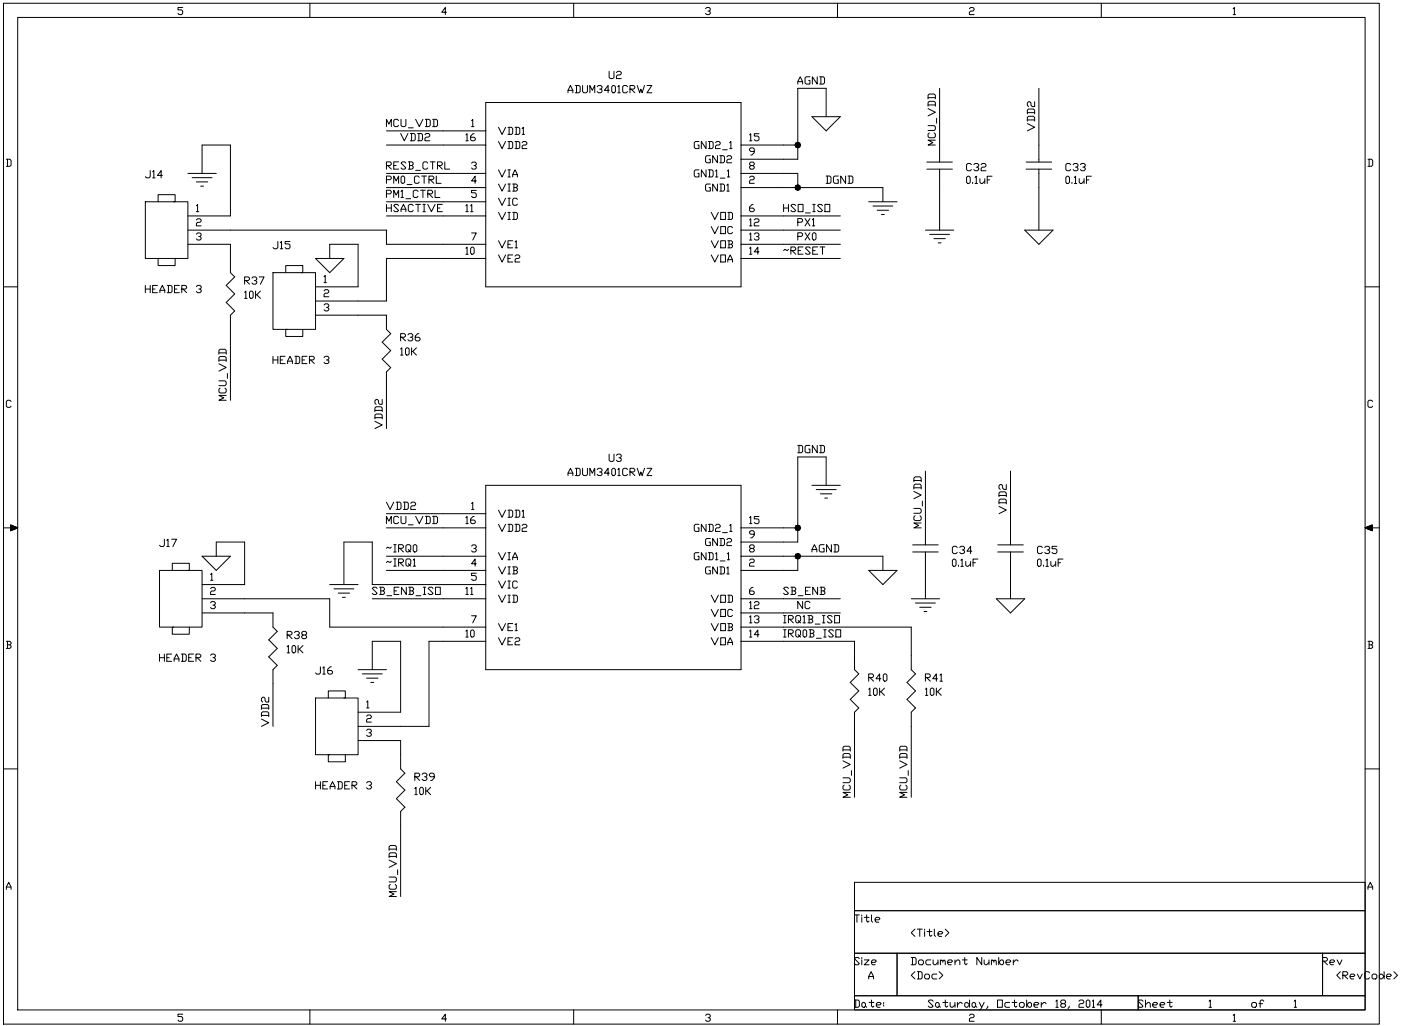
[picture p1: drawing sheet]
<svg xmlns="http://www.w3.org/2000/svg" width="297mm" height="218mm" viewBox="0 0 297 218" stroke-linecap="round" stroke-linejoin="round" font-family="sans-serif">
<g fill="none" stroke="#000" stroke-width=".21">
<path d="M.7 .7h291.7v216.5h-291.7zM3.8 3.7h285.6v210.5h-285.6zM38.7 1.6h-1v.5h.8l.2 .2v.5l-.2 .3h-.5l-.3-.3M65.7 .7v3M94.7 2.6h-1l.7-1v1.5M120.4 19.7v-.5l.5-1.1 .6 1.1v.5M120.4 19.2h1.1M121.6 .7v3M122 18.1h.7l.3 .3v1l-.3 .3h-.7M122.2 18.1v1.6M123.5 18.1v1.3l.3 .3h.5l.2-.3v-1.3M125.1 19.7v-1.6l.5 1.1 .5-1.1v1.6"/>
<path d="M126.6 18.4l.3-.3h.5l.2 .3v.2l-.2 .3h-.3M127.4 18.9l.2 .3v.2l-.2 .3h-.5l-.3-.3M129.1 15.1v1.3l.3 .3h.5l.3-.3v-1.3M129.2 19.2h-1l.7-1.1v1.6M129.7 18.4l.3-.3h.2l.3 .3v1l-.3 .3h-.2l-.3-.3zM130.7 15.4l.3-.3h.5l.2 .3v.2l-.2 .3h-.5l-.3 .3v.5h1M131 18.4l.2-.3v1.6M131 19.7h.5M133.1 18.4l-.3-.3h-.5l-.3 .3v1l.3 .3h.5l.3-.3M133.6 18.9h.7l.3-.3v-.2l-.3-.3h-.7v1.6M133.8 18.9l.8 .8M135.1 18.1l.5 1.6 .3-.8 .2 .8 .6-1.6"/>
<path d="M137.2 18.1h1l-1 1.6h1M149.6 1.8l.2-.2h.6l.2 .2v.3l-.2 .2h-.3M150.4 2.3l.2 .3v.2l-.2 .3h-.6l-.2-.3M169.1 17.8v-.5l.6-1 .5 1v.5M169.1 17.3h1.1M171.7 16.3h-.8l-.2 .2v1.1l.2 .2h.8v-.7h-.2M173.3 16.3v1.5l-1.1-1.5v1.5M173.8 16.3h.8l.2 .2v1.1l-.2 .2h-.8M174 16.3v1.5M177.6 .7v3M199.2 18.7v15.7M205.5 1.8l.3-.2h.5l.2 .2v.3l-.2 .2h-.5l-.3 .3v.5h1"/>
<path d="M220.3 18.7v15.7M233.5 .7v3M261.5 1.8l.2-.2v1.5M261.5 3.1h.5M1.3 33.8h.8l.2 .2v1l-.2 .3h-.8M1.6 33.8v1.5M31.8 36.2v1.3l-.2 .2h-.5l-.3-.2M32.4 36.4l.2-.2v1.5M32.4 37.7h.5M34.4 37.2h-1l.8-1v1.5M39.8 36.8h6.1M40.7 37.7h4.2"/>
<path d="M41.6 38.6h2.4M42.5 39.5h.6M42.8 36.8v-6h6.1v15h-9.1M81.9 26.9v-1.6l.6 1 .5-1v1.6M81.9 35.1h.8l.3-.3v-.2l-.3-.3h-.8v1.6M81.9 38.1h.8l.3-.2v-.3l-.3-.3h-.8v1.6M81.9 27.8h21.1M81.9 39.8h21.1M81.9 36.8h21.1M81.9 30.8h21.1M82.2 35.1l.8 .8M83.5 38.9v-1.6l.5 1.1 .5-1.1v1.6"/>
<path d="M83.5 35.1h.5M84.5 25.6l-.2-.3h-.6l-.2 .3v1l.2 .3h.6l.2-.3M84.5 34.3h-1v1.6h1M84.9 28.3l.8 1.6 .8-1.6M85 25.3v1.3l.3 .3h.5l.3-.3v-1.3M85 37.6l.3-.3h.2l.3 .3v1l-.3 .3h-.2l-.3-.3zM86.1 34.6l-.3-.3h-.5l-.3 .3 1.1 1-.3 .3h-.5l-.3-.3M86.3 39.1h1M86.6 34.3h.7l.3 .3v.2l-.3 .3M86.6 27.1h1M86.8 35.1h.5l.3 .3v.2l-.3 .3h-.7M86.8 34.3v1.6"/>
<path d="M87 28.3h.8l.2 .3v1l-.2 .3h-.8M87.3 28.3v1.6M88.1 25.3l.8 1.6 .8-1.6M88.1 36.1h1.1M88.6 28.3h.7l.3 .3v1l-.3 .3h-.7M88.8 28.3v1.6M88.9 37.6l-.3-.3h-.5l-.2 .3v1l.2 .3h.5l.3-.3M89.4 37.3h1M89.9 37.3v1.6M90.1 28.6l.3-.3h.5l.2 .3v.2l-.2 .3h-.5l-.3 .2v.6h1M90.2 25.3h.8l.2 .3v1l-.2 .3h-.8M90.4 25.3v1.6"/>
<path d="M90.7 34.6l-.3-.3h-.5l-.2 .3v1l.2 .3h.5l.3-.3M91 38.1h.7l.3-.2v-.3l-.3-.3h-.7v1.6M91.2 34.3h1M91.2 38.1l.8 .8M91.7 25.3h.8l.3 .3v1l-.3 .3h-.8M91.7 34.3v1.6M92 25.3v1.6M92.5 37.3v1.6h1M92.8 35.1h.7l.3-.3v-.2l-.3-.3h-.7v1.6M93 35.1l.8 .8M94.3 34.3v1.6h1M98.8 28.6l.2-.2v1.5"/>
<path d="M98.8 29.9h.5M100 25.6l.2-.2v1.5M100 34.6l.2-.2h.5l.3 .2v.3l-.3 .2h-.2M100 26.9h.5M100.5 28.4h-.2l-.5 .5v.7l.2 .3h.5l.3-.3v-.2l-.3-.3h-.7M100.7 35.1l.3 .3v.2l-.3 .3h-.5l-.2-.3M101 38.4h-1l.7-1v1.5M103 21.7h54.1v39.1h-54.1zM105.7 27l.7 1.5 .8-1.5M105.7 36l.7 1.5 .8-1.5M105.7 39l.7 1.5 .8-1.5M105.7 30l.7 1.5 .8-1.5"/>
<path d="M107.7 27h.8l.2 .3v1l-.2 .2h-.8M107.7 30h.8l.2 .3v1l-.2 .2h-.8M107.7 36h.5M107.7 37.5h.5M107.7 39h.5M107.9 27v1.5M107.9 30v1.5M107.9 36v1.5M107.9 39v1.5M108.7 37.5v-.5l.5-1 .5 1v.5M108.7 39h.8l.2 .3v.2l-.2 .3M108.7 37h1"/>
<path d="M109 39.8h.5l.2 .2v.3l-.2 .2h-.8M109 39v1.5M109.2 27h.8l.2 .3v1l-.2 .2h-.8M109.2 30h.8l.2 .3v1l-.2 .2h-.8M109.5 27v1.5M109.5 30v1.5M110.7 27.3l.3-.3v1.5M110.7 30.3l.3-.3h.5l.2 .3v.2l-.2 .3h-.5l-.3 .2v.5h1M110.7 28.5h.5M148.2 36h-.8l-.2 .3v1l.2 .2h.8v-.7h-.3M148.2 30h-.8l-.2 .3v1l.2 .2h.8v-.7h-.3M149.7 36v1.5l-1-1.5v1.5"/>
<path d="M149.7 30v1.5l-1-1.5v1.5M150.2 36h.8l.2 .3v1l-.2 .2h-.8M150.2 30h.8l.2 .3v1l-.2 .2h-.8M150.4 30v1.5M150.4 36v1.5M150.6 39h-.8l-.2 .3v1l.2 .2h.8v-.7h-.2M150.6 33h-.8l-.2 .3v1l.2 .2h.8v-.7h-.2M151.7 36.3l.3-.3v1.5M151.7 30.3l.3-.3h.5l.2 .3v.2l-.2 .3h-.5l-.3 .2v.5h1M151.7 37.5h.5M152.1 39v1.5l-1-1.5v1.5M152.1 33v1.5l-1-1.5v1.5"/>
<path d="M152.6 39h.8l.2 .3v1l-.2 .2h-.8M152.6 33h.8l.2 .3v1l-.2 .2h-.8M152.7 37.8h1M152.9 33v1.5M152.9 39v1.5M153.2 31.8h1M154.1 39.3l.3-.3v1.5M154.1 33.3l.3-.3h.5l.2 .3v.2l-.2 .3h-.5l-.3 .2v.5h1M154.2 36.3l.3-.3v1.5M154.2 37.5h.5M154.7 30.3l.3-.3v1.5M154.7 31.5h.5"/>
<path d="M157.1 39.8h30.1v3M157.1 36.8h12v3M157.1 30.8h12M158.9 37.6l.3-.2h.5l.2 .2v.3l-.2 .2h-.5l-.3 .3v.5h1M158.9 28.6l.3-.2v1.5M158.9 29.9h.5M159.2 35.1l-.3-.2v-.3l.3-.2h.5l.2 .2v.3l-.2 .2h-.5l-.3 .3v.2l.3 .3h.5l.2-.3v-.2l-.2-.3M159.9 32.1h-.7l-.3-.2v-.3l.3-.2h.5l.2 .2v.8l-.5 .5h-.2M160.9 28.4h-1v.5h.8l.2 .2v.5l-.2 .3h-.5l-.3-.3M172.2 24.7h6l-3 3.1zM175.2 37.3h.7l.3 .3v1l-.3 .3h-.7M175.2 24.7v-6h-6.1v15.1h-12"/>
<path d="M175.4 37.3v1.6M177.7 37.3h-.7l-.3 .3v1l.3 .3h.7v-.8h-.2M179.3 37.3v1.6l-1.1-1.6v1.6M179.8 37.3h.8l.2 .3v1l-.2 .3h-.8M180.1 37.3v1.6M196.5 35.9h5.4M196.5 34.4h5.4M196.8 26.6h1.3l.2 .3v.5l-.2 .3h-1.3M196.8 23l1.5 .8-1.5 .8M196.8 22.5v-.8l.2-.2h1.1l.2 .2v.8M196.8 21v-.8l.2-.3h1.1l.2 .3v.8M196.8 22.3h1.5"/>
<path d="M196.8 20.7h1.5M197 28.2l-.2 .2v.6l.2 .2h1.1l.2-.2v-.6l-.2-.2M198.3 29.7h-1.5l1 .5-1 .6h1.5M198.6 25.1v1M199.2 35.9v12.9M205.2 37.4h.2l.3 .2v1.1l-.3 .2h-.2l-.3-.2v-1.1zM206 34.9l-.3-.2h-.5l-.3 .2v1.1l.3 .2h.5l.3-.2M206.2 38.7v.2M206.5 34.9l.2-.2h.5l.3 .2v.3l-.3 .2h-.2M206.7 37.6l.3-.2v1.5M206.7 38.9h.5M207.2 35.4l.3 .3v.3l-.3 .2h-.5l-.2-.2"/>
<path d="M207.8 37.9v.8l.2 .2h.3l.5-.5M208 34.9l.3-.2h.5l.2 .2v.3l-.2 .2h-.5l-.3 .3v.5h1M208.8 37.9v1M209.3 38.2h.5M210.3 37.4h-1v1.5M217.6 35.9h5.4M217.6 34.4h5.4M217.8 26.2l1.6 .8-1.6 .8M217.8 25.7v-.8l.3-.2h1l.3 .2v.8M217.8 24.1v-.7l.3-.3h1l.3 .3v.7M217.8 25.4h1.6M217.8 23.9h1.6"/>
<path d="M219.4 21.6v1h-.6l-.2-.3v-.5l-.3-.2h-.2l-.3 .2v.5l.3 .3M220.3 35.9v12.9M226.2 37.4h.3l.3 .2v1.1l-.3 .2h-.3l-.2-.2v-1.1zM227 34.9l-.2-.2h-.6l-.2 .2v1.1l.2 .2h.6l.2-.2M227.3 38.7v.2M227.5 34.9l.3-.2h.5l.3 .2v.3l-.3 .2h-.3M227.8 37.6l.2-.2v1.5M227.8 38.9h.5M228.3 35.4l.3 .3v.3l-.3 .2h-.5l-.3-.2M228.8 37.9v.8l.3 .2h.2l.5-.5M229.1 34.9l.2-.2h.5l.3 .2v.3l-.3 .2h-.2M229.8 35.4l.3 .3v.3l-.3 .2h-.5l-.2-.2"/>
<path d="M229.8 37.9v1M230.4 38.2h.5M231.4 37.4h-1v1.5M290 33.8h.8l.2 .2v1l-.2 .3h-.8M290.3 33.8v1.5M30.8 42.8h9v12h-9zM33.5 42.8v-1.5h3.6v1.5h-.3M33.8 54.8h-.3v1.5h3.6v-1.5M39.8 48.8h42.1v3h21.1M39.8 51.8h9.1v6l.9 .9-1.8 1.8 1.8 1.8-1.8 1.8 1.8 1.8-.9 .9v18.1M41.6 43.6l.3-.2v1.5M41.6 46.7l.3-.3h.5l.2 .3v.2l-.2 .3h-.5l-.3 .2v.5h1"/>
<path d="M41.6 49.7l.3-.3h.5l.2 .3v.2l-.2 .3h-.3M41.6 44.9h.5M42.4 50.2l.2 .2v.3l-.2 .2h-.5l-.3-.2M51.9 59.5h.7l.3-.3v-.2l-.3-.3h-.7v1.6M52.1 59.5l.8 .8M53.4 59l.3-.3h.5l.2 .3v.2l-.2 .3h-.3M54.2 59.5l.2 .3v.2l-.2 .3h-.5l-.3-.3M55 58.7h1l-.8 1.6M57.9 57.8h9v12.1h-9zM58.9 51.2v1.3l-.2 .3h-.6l-.2-.3M59.4 51.5l.3-.3v1.6M59.4 52.8h.5"/>
<path d="M60.6 57.8v-1.5h3.6v1.5h-.3M61.5 51.2h-1v.5h.7l.3 .3v.5l-.3 .3h-.5l-.2-.3M66.9 54.8h6l-3 3zM68.7 58.7l.3-.3v1.5M68.7 59.9h.5M69.9 54.8v-3h6v9h-9M81.9 41.1h.8l.3-.2v-.3l-.3-.3h-.8v1.6M81.9 43.3v1.6M81.9 45.8h21.1M81.9 42.8h21.1M81.9 44.1h1.1M83 43.3v1.6"/>
<path d="M83.5 41.9v-1.6l.5 1.1 .5-1.1v1.6M84.5 43.6l-.2-.3h-.6l-.2 .3 1 1-.2 .3h-.6l-.2-.3M85 40.6l.3-.3v1.6M85 44.9v-.5l.5-1.1 .6 1.1v.5M85 41.9h.5M85 44.4h1.1M86.1 42.1h1M87.6 43.6l-.3-.3h-.5l-.2 .3v1l.2 .3h.5l.3-.3M88.1 43.3h1.1M88.6 40.6l-.2-.3h-.5l-.3 .3v1l.3 .3h.5l.2-.3M88.6 43.3v1.6M89.2 40.3h1"/>
<path d="M89.7 44.9h.5M89.7 40.3v1.6M89.7 43.3h.5M89.9 43.3v1.6M90.7 41.1h.8l.2-.2v-.3l-.2-.3h-.8v1.6M90.7 43.3l.8 1.6 .7-1.6M91 41.1l.7 .8M92.2 40.3v1.6h1.1M92.8 44.1h.5M93.8 43.3h-1v1.6h1M98.8 52.7l.2-.3v1.5M98.8 43.6l.2-.2v1.5"/>
<path d="M98.8 44.9h.5M98.8 53.9h.5M99.8 52.7l.2-.3h.3l.2 .3v1l-.2 .2h-.3l-.2-.2zM99.8 43.6l.2-.2v1.5M99.8 44.9h.5M100 49.4h1l-.8 1.5M101 40.4h-1v.5h.7l.3 .2v.5l-.3 .3h-.5l-.2-.3M103 54.8h-21.1v9h-15M105.7 42l.7 1.5 .8-1.5M105.7 51.1l.7 1.5 .8-1.5M105.7 54.1l.7 1.5 .8-1.5M105.7 45l.7 1.5 .8-1.5"/>
<path d="M107.7 51.8h.5M107.7 40.5h.5M107.7 42h.5M107.7 43.5h.5M107.7 54.8h.5M107.7 45h.5M107.7 46.5h.5M107.9 42v1.5M107.9 45v1.5M108.7 51.1h-1v1.5h1M108.7 54.1h-1v1.5h1M108.7 45h.8l.2 .3v1l-.2 .2h-.8"/>
<path d="M109 45v1.5M109.2 51.3l.3-.2v1.5M109.2 54.3l.3-.2h.5l.2 .2v.3l-.2 .2h-.5l-.3 .3v.5h1M109.2 52.6h.5M109.7 42.3l-.2-.3h-.5l-.3 .3v1l.3 .2h.5l.2-.2M150.8 45l.8 1.5 .7-1.5M150.8 48.1l.8 1.5 .7-1.5M150.8 51.1l.8 1.5 .7-1.5M150.8 54.1l.8 1.5 .7-1.5M152.8 45h1v1.5h-1zM152.8 48.1h1v1.5h-1zM152.8 51.1h1v1.5h-1z"/>
<path d="M152.8 54.1h1v1.5h-1zM154.1 40.5h.5M154.3 45h.8l.2 .3v1l-.2 .2h-.8M154.3 51.1h.8l.2 .2v.3l-.2 .2M154.3 55.6v-.5l.5-1 .5 1v.5M154.3 55.1h1M154.6 51.8h.5l.2 .3v.2l-.2 .3h-.8M154.6 45v1.5M154.6 51.1v1.5M155.3 48.3l-.2-.2h-.5l-.3 .2v1l.3 .3h.5l.2-.3M157.1 45.8h21.1M157.1 48.8h21.1"/>
<path d="M157.1 51.8h21.1M157.1 54.8h21.1M158.9 46.7l.3-.3v1.5M158.9 49.7l.3-.3v1.5M158.9 52.7l.3-.3v1.5M158.9 53.9h.5M158.9 47.9h.5M158.9 50.9h.5M159.7 43.4h-.3l-.5 .5v.7l.3 .3h.5l.2-.3v-.2l-.2-.3h-.8M159.9 46.7l.3-.3h.5l.2 .3v.2l-.2 .3h-.5l-.3 .2v.5h1M159.9 49.7l.3-.3h.5l.2 .3v.2l-.2 .3h-.3M160.7 50.2l.2 .2v.3l-.2 .2h-.5l-.3-.2"/>
<path d="M160.9 53.4h-1l.8-1v1.5M166.1 44.1h1.1M166.1 43.3v1.6M167.2 52.9l-.3 .2-.5-.2-.3 .2M167.2 43.3v1.6M167.7 53.1h.8l.2-.2v-.3l-.2-.2h-.8v1.5M167.9 53.1l.8 .8M168.7 43.6l-.2-.3h-.6l-.2 .3 1 1-.2 .3h-.6l-.2-.3M169.1 47.1h.8l.3-.2v-.3l-.3-.2h-.8v1.5M169.1 50.1h.8l.3-.2v-.3l-.3-.2h-.8v1.5M169.2 43.3h1.1v1.6h-1.1zM169.2 53.1h.5"/>
<path d="M170.3 52.4h-1.1v1.5h1.1M170.7 46.4l1 1.5M170.7 49.4l1 1.5M170.8 45.2h1M171.7 46.4l-1 1.5M171.7 49.4l-1 1.5M171.8 52.6l-.3-.2h-.5l-.2 .2 1 1.1-.3 .2h-.5l-.2-.2M172.2 46.6l.3-.2v1.5M172.2 49.6l.3-.2h.3l.2 .2v1.1l-.2 .2h-.3l-.3-.2zM172.2 47.9h.6M172.3 44.9h.5M172.3 43.3h.5"/>
<path d="M172.3 53.1h.5M172.6 43.3v1.6M173.3 52.4h-1v1.5h1M173.9 52.4h1M174.4 43.6l-.3-.3h-.5l-.3 .3 1.1 1-.3 .3h-.5l-.3-.3M174.4 52.4v1.5M174.9 43.3h1v1.6h-1zM184.2 42.8h6M185.1 43.7h4.2M186 44.6h2.4M186.9 45.5h.6M196.2 48.8h6"/>
<path d="M197.1 49.7h4.2M198 50.6h2.4M198.9 51.5h.6M217.3 48.8h6l-3 3zM.7 60.8h3.1M30.8 60.5v1.6M30.8 61.3h1M31.8 60.5v1.6M32.4 61.3h.5M33.4 60.5h-1v1.6h1M33.9 62.1v-.5l.5-1.1 .5 1.1v.5M33.9 61.6h1"/>
<path d="M35.5 60.5h.7l.3 .3v1l-.3 .3h-.7M35.7 60.5v1.6M37 61.3h.5M38 60.5h-1v1.6h1M38.5 61.3h.8l.3-.3v-.2l-.3-.3h-.8v1.6M38.8 61.3l.8 .8M41.6 60.8l.3-.3h.5l.3 .3v.2l-.3 .3h-.3M42.4 61.3l.3 .3v.2l-.3 .3h-.5l-.3-.3M46.4 77.2l1.6 .7-1.6 .8M46.4 76.6v-.7l.3-.3h1l.3 .3v.7M46.4 75.1v-.8l.3-.2h1l.3 .2v.8M46.4 76.4h1.6"/>
<path d="M46.4 74.8h1.6M48.2 79.2v1.1M51.9 62l.2-.3v1.6M51.9 63.3h.5M52.9 62l.3-.3h.2l.3 .3v1l-.3 .3h-.2l-.3-.3zM54.2 61.7v1.6M54.4 62.5l.8 .8M55.2 61.7l-.8 .8h-.2M57.9 75.6v1.5M57.9 76.3h1M58.9 75.6v1.5M59.4 76.3h.5"/>
<path d="M60.5 75.6h-1.1v1.5h1.1M60.9 69.9h-.3v1.5h3.6v-1.5M61 77.1v-.5l.5-1 .5 1v.5M61 76.6h1M62.5 75.6h.8l.2 .2v1.1l-.2 .2h-.8M62.8 75.6v1.5M64.1 76.3h.5M65.1 75.6h-1v1.5h1M65.6 76.3h.8l.2-.2v-.3l-.2-.2h-.8v1.5M65.9 76.3l.7 .8M66.9 66.8h15v3.1l.9 .9-1.8 1.8 1.8 1.8-1.8 1.8 1.8 1.8-.9 .9v12M68.7 75.8l.3-.2h.5l.2 .2v.3l-.2 .2h-.3"/>
<path d="M68.7 61.7l.3-.3h.5l.2 .3v.2l-.2 .3h-.5l-.3 .2v.5h1M68.7 64.7l.3-.3h.5l.2 .3v.2l-.2 .3h-.3M69.5 65.2l.2 .2v.3l-.2 .2h-.5l-.3-.2M69.5 76.3l.2 .3v.3l-.2 .2h-.5l-.3-.2M84.9 71.5h.8l.3-.2v-.3l-.3-.2h-.8v1.5M84.9 74l.3-.2v1.5M84.9 75.3h.6M85.2 71.5l.8 .8M86.2 73.8h.3l.2 .2v1.1l-.2 .2h-.3l-.2-.2v-1.1zM86.5 71l.2-.2h.6l.2 .2v.3l-.2 .2h-.3M87.3 71.5l.2 .3v.2l-.2 .3h-.6l-.2-.3M87.3 73.8v1.5"/>
<path d="M87.5 74.5l.8 .8M88.3 73.8l-.8 .7h-.2M88.8 70.8h-.2l-.6 .5v.7l.3 .3h.5l.3-.3v-.2l-.3-.3h-.8M289.4 60.8h3M2.3 85.1l-.2-.2h-.5l-.3 .2v1l.3 .3h.5l.2-.3M46.4 80.8h1.3l.3 .2v.5l-.3 .3h-1.3M46.7 82.3l-.3 .3v.5l.3 .2h1l.3-.2v-.5l-.3-.3M48 83.9h-1.6l1 .5-1 .5h1.6M79.5 89.4l1.5 .7-1.5 .8M79.5 88.8v-.7l.2-.3h1.1l.2 .3v.7M79.5 87.3v-.8l.2-.2h1.1l.2 .2v.8M79.5 88.6h1.5"/>
<path d="M79.5 87h1.5M81 84.7v1.1h-.5l-.2-.3v-.5l-.3-.3h-.3l-.2 .3v.5l.2 .3M122 99.3h.7l.3 .3v1l-.3 .3h-.7M122.2 99.3v1.6M123.5 99.3v1.3l.3 .3h.5l.2-.3v-1.3M126.6 99.6l.3-.3h.5l.2 .3v.2l-.2 .3h-.3M129.1 96.3v1.3l.3 .3h.5l.3-.3v-1.3M129.7 99.6l.3-.3h.2l.3 .3v1l-.3 .3h-.2l-.3-.3zM130.7 96.6l.3-.3h.5l.2 .3v.2l-.2 .3h-.3M131 99.6l.2-.3v1.6M131.5 97.1l.2 .2v.3l-.2 .3h-.5l-.3-.3M133.1 99.6l-.3-.3h-.5l-.3 .3v1l.3 .3h.5l.3-.3"/>
<path d="M135.1 99.3l.5 1.6 .3-.8 .2 .8 .6-1.6M137.2 99.3h1l-1 1.6h1M169.1 94.5h.8l.3 .2v1.1l-.3 .2h-.8M169.4 94.5v1.5M171.7 94.5h-.8l-.2 .2v1.1l.2 .2h.8v-.8h-.2M173.3 94.5v1.5l-1.1-1.5v1.5M173.8 94.5h.8l.2 .2v1.1l-.2 .2h-.8M174 94.5v1.5M196.2 99.9v15.7M214.2 99.9v15.7M291 85.1l-.2-.2h-.5l-.3 .2v1l.3 .3h.5l.2-.3M.7 112h3.1"/>
<path d="M34.9 114.4v1.2l-.3 .3h-.5l-.3-.3M35.4 114.6l.2-.2v1.5M35.4 115.9h.5M36.4 114.4h1l-.7 1.5M42.8 118h6.1l-3 3zM45.9 118v-3h6v9h-9.1M81.9 106.5l.8 1.5 .8-1.5M81.9 111.1v-1.6l.6 1 .5-1v1.6M81.9 112h21.1M81.9 108.9h21.1M81.9 118h21.1M83 116l-.3 .3-.5-.3-.3 .3"/>
<path d="M83 119l-.3 .3-.5-.3-.3 .3M83.5 117.1h.5M83.5 115.5h.5M83.5 118.5h.5M83.7 115.5v1.6M83.7 118.5v1.6M84 106.5h.8l.2 .3v1l-.2 .2h-.8M84.3 106.5v1.5M84.5 109.8l-.2-.3h-.6l-.2 .3v1l.2 .3h.6l.2-.3M84.5 116.3h.8l.2-.3v-.2l-.2-.3h-.8v1.6M84.5 119.3h.8l.2-.3v-.2l-.2-.3h-.8v1.6M84.8 116.3l.7 .8"/>
<path d="M84.8 119.3l.7 .8M85 109.5v1.3l.3 .3h.5l.3-.3v-1.3M85.5 106.5h.8l.3 .3v1l-.3 .2h-.8M85.8 106.5v1.5M86.6 116.6l.2 .2-.2 .3h-.3l-.2-.3v-1l.2-.3h.5l.3 .3v.8l-.3 .2 .3 .3M86.6 119.6l.2 .2-.2 .3h-.3l-.2-.3v-1l.2-.3h.5l.3 .3v.8l-.3 .2 .3 .3M86.6 111.3h1M87.1 106.8l.2-.3h.6l.2 .3v.2l-.2 .3h-.6l-.2 .2v.5h1M87.6 115.8l.3-.3h.2l.3 .3v1l-.3 .3h-.2l-.3-.3zM87.6 118.8l.3-.3v1.6M88.1 109.5l.8 1.6 .8-1.6M90.2 109.5h.8l.2 .3v1l-.2 .3h-.8"/>
<path d="M90.4 109.5v1.6M91.7 109.5h.8l.3 .3v1l-.3 .3h-.8M92 109.5v1.6M98.8 109.8l.2-.3v1.6M98.8 111.1h.5M100 106.8l.2-.3v1.5M100 115.8l.2-.2h.5l.3 .2v.3l-.3 .2h-.2M100 108h.5M100.5 109.5h-.2l-.5 .6v.7l.2 .3h.5l.3-.3v-.2l-.3-.3h-.7M100.7 116.3l.3 .3v.2l-.3 .3h-.5l-.2-.3M101 119.6h-1l.7-1v1.5M103 102.9h54.1v39.1h-54.1z"/>
<path d="M105.7 108.2l.7 1.5 .8-1.5M105.7 117.2l.7 1.5 .8-1.5M105.7 111.2l.7 1.5 .8-1.5M107.7 108.2h.8l.2 .2v1l-.2 .3h-.8M107.7 111.2h.8l.2 .3v1l-.2 .2h-.8M107.7 117.2h.5M107.7 118.7h.5M107.9 108.2v1.5M107.9 111.2v1.5M107.9 117.2v1.5M108.7 118.7v-.5l.5-1 .5 1v.5M108.7 118.2h1"/>
<path d="M109.2 108.2h.8l.2 .2v1l-.2 .3h-.8M109.2 111.2h.8l.2 .3v1l-.2 .2h-.8M109.5 108.2v1.5M109.5 111.2v1.5M110.7 108.4l.3-.2v1.5M110.7 111.5l.3-.3h.5l.2 .3v.2l-.2 .3h-.5l-.3 .2v.5h1M110.7 109.7h.5M120.4 100.9v-.5l.5-1.1 .6 1.1v.5M120.4 100.4h1.1M125.1 100.9v-1.6l.5 1.1 .5-1.1v1.6M127.4 100.1l.2 .3v.2l-.2 .3h-.5l-.3-.3M129.2 100.4h-1l.7-1.1v1.6"/>
<path d="M131 100.9h.5M133.6 100.1h.7l.3-.3v-.2l-.3-.3h-.7v1.6M133.8 100.1l.8 .8M148.2 117.2h-.8l-.2 .3v1l.2 .2h.8v-.7h-.3M148.2 111.2h-.8l-.2 .3v1l.2 .2h.8v-.7h-.3M149.7 117.2v1.5l-1-1.5v1.5M149.7 111.2v1.5l-1-1.5v1.5M150.2 117.2h.8l.2 .3v1l-.2 .2h-.8M150.2 111.2h.8l.2 .3v1l-.2 .2h-.8M150.4 111.2v1.5M150.4 117.2v1.5M150.6 114.2h-.8l-.2 .3v1l.2 .2h.8v-.7h-.2"/>
<path d="M151.7 117.5l.3-.3v1.5M151.7 111.5l.3-.3h.5l.2 .3v.2l-.2 .3h-.5l-.3 .2v.5h1M151.7 118.7h.5M152.1 114.2v1.5l-1-1.5v1.5M152.6 114.2h.8l.2 .3v1l-.2 .2h-.8M152.7 119h1M152.9 114.2v1.5M153.2 113h1M154.1 114.5l.3-.3h.5l.2 .3v.2l-.2 .3h-.5l-.3 .2v.5h1M154.2 117.5l.3-.3v1.5M154.2 118.7h.5M154.7 111.5l.3-.3v1.5"/>
<path d="M154.7 112.7h.5M157.1 112h12M157.1 118h30.1v3M158.9 118.8l.3-.2h.5l.2 .2v.3l-.2 .2h-.5l-.3 .3v.5h1M158.9 109.8l.3-.3v1.6M158.9 111.1h.5M159.2 116.3l-.3-.2v-.3l.3-.2h.5l.2 .2v.3l-.2 .2h-.5l-.3 .3v.2l.3 .3h.5l.2-.3v-.2l-.2-.3M159.9 113.3h-.7l-.3-.2v-.3l.3-.2h.5l.2 .2v.8l-.5 .5h-.2M160.9 109.5h-1v.6h.8l.2 .2v.5l-.2 .3h-.5l-.3-.3M169.1 118v3h-12M172.2 117.1v-.5l.5-1.1 .5 1.1v.5M172.2 102.9h6"/>
<path d="M172.2 116.6h1M173.1 103.8h4.2M174 104.7h2.4M174.7 115.5h-.7l-.3 .3v1l.3 .3h.7v-.8h-.2M174.9 105.6h.6M175.2 102.9v-6h-6.1v18.1h-12M176.3 115.5v1.6l-1.1-1.6v1.6M176.8 115.5h.8l.2 .3v1l-.2 .3h-.8M177 115.5v1.6M193.5 117.1h5.4M193.5 115.6h5.4M193.8 107.8h1.2l.3 .3v.5l-.3 .3h-1.2"/>
<path d="M193.8 104.2l1.5 .8-1.5 .8M193.8 103.7v-.8l.2-.2h1l.3 .2v.8M193.8 102.2v-.8l.2-.3h1l.3 .3v.8M193.8 103.5h1.5M193.8 101.9h1.5M194 109.4l-.2 .2v.6l.2 .2h1l.3-.2v-.6l-.3-.2M195.3 110.9h-1.5l1 .5-1 .6h1.5M195.6 106.3v1M196.2 117.1v9.9M202.2 118.6h.2l.3 .2v1.1l-.3 .2h-.2l-.3-.2v-1.1zM203 116.1l-.3-.2h-.5l-.3 .2v1.1l.3 .2h.5l.3-.2M203.2 119.9v.2"/>
<path d="M203.5 116.1l.2-.2h.5l.3 .2v.3l-.3 .2h-.2M203.7 118.8l.3-.2v1.5M204.2 116.6l.3 .3v.3l-.3 .2h-.5l-.2-.2M204.8 119.1v.8l.2 .2h.3l.5-.5M205.8 119.1v1M206 116.9h-1l.8-1v1.5M206.3 119.3h.5M207.3 118.6h-1v1.5M211.5 117.1h5.5M211.5 115.6h5.5M211.8 107.4l1.5 .8-1.5 .7M211.8 106.9v-.8l.3-.2h1l.2 .2v.8"/>
<path d="M211.8 105.3v-.7l.3-.3h1l.2 .3v.7M211.8 106.6h1.5M211.8 105.1h1.5M213.3 102.8v1h-.5l-.2-.3v-.5l-.3-.2h-.2l-.3 .2v.5l.3 .3M214.2 117.1v9.9M220.2 118.6h.3l.2 .2v1.1l-.2 .2h-.3l-.2-.2v-1.1zM221 116.1l-.3-.2h-.5l-.2 .2v1.1l.2 .2h.5l.3-.2M221.3 119.9v.2M221.5 116.1l.3-.2h.5l.2 .2v.3l-.2 .2h-.3M221.8 118.8l.2-.2v1.5M222.3 116.6l.2 .3v.3l-.2 .2h-.5l-.3-.2M222.8 119.1v.8l.3 .2h.2l.5-.5"/>
<path d="M223.8 119.1v1M224.1 115.9h-1v.5h.7l.3 .2v.6l-.3 .2h-.5l-.2-.2M224.3 119.3h.6M225.4 118.6h-1.1v1.5M289.4 112h3M1.3 136h.8l.2 .3v.2l-.2 .3M1.6 136.8h.5l.2 .2v.3l-.2 .2h-.8M1.6 136v1.5M33.8 121h9v12h-9zM33.8 138.7v1.6M33.8 139.5h1.1M34.9 138.7v1.6"/>
<path d="M35.4 139.5h.5M36.4 138.7h-1v1.6h1M36.5 121v-1.5h3.6v1.5h-.3M36.8 133h-.3v1.5h3.6v-1.5M36.9 139.7h1M38.5 138.7h.7l.3 .3v1l-.3 .3h-.7M38.7 138.7v1.6M40 139.5h.5M41 138.7h-1v1.6h1M41.6 139.5h.7l.3-.3v-.2l-.3-.3h-.7v1.6M41.8 139.5l.8 .8M42.8 130h15.1v3l.9 .9-1.8 1.8 1.8 1.8-1.8 1.8 1.8 1.8-.9 .9v12.1"/>
<path d="M42.8 127h27.1v6h33.1M44.6 139l.3-.3h.5l.3 .3v.2l-.3 .3h-.2M44.6 121.8l.3-.2v1.5M44.6 124.8l.3-.2h.5l.2 .2v.3l-.2 .2h-.5l-.3 .3v.5h1M44.6 127.8l.3-.2h.5l.2 .2v.3l-.2 .2h-.3M44.6 123.1h.5M45.4 128.3l.2 .3v.2l-.2 .3h-.5l-.3-.3M45.4 139.5l.3 .2v.3l-.3 .3h-.5l-.3-.3M60.9 134.7h.8l.2-.3v-.2l-.2-.3h-.8v1.6M60.9 137.2l.2-.3v1.6M60.9 138.5h.5M61.1 134.7l.8 .8"/>
<path d="M62.2 136.9h.2l.3 .3v1l-.3 .3h-.2l-.3-.3v-1zM62.4 134.2l.3-.3h.5l.3 .3v.2l-.3 .3h-.3M63.2 134.7l.3 .2v.3l-.3 .3h-.5l-.3-.3M63.2 136.9v1.6M63.5 137.7l.7 .8M64.2 134.7l-.2-.3v-.2l.2-.3h.5l.3 .3v.2l-.3 .3h-.5l-.2 .2v.3l.2 .3h.5l.3-.3v-.3l-.3-.2M64.2 136.9l-.7 .8h-.3M69.9 124h6M70.8 124.9h4.2M71.7 125.8h2.4M72.6 126.7h.6M72.9 124v-9h6v9h24.1"/>
<path d="M78.9 127h24.1M80 124.8l-.3-.3h-.5l-.3 .3 1.1 1-.3 .3h-.5l-.3-.3M80.5 124.5h.7l.3 .3v.3l-.3 .2M80.7 125.3h.5l.3 .3v.2l-.3 .3h-.7M80.7 124.5v1.6M81.9 121h21.1M82 126.3h1.1M83.5 120.1h.5M83.6 125.3h.5M84.6 124.5h-1v1.6h1M86.1 124.5v1.6l-1-1.6v1.6M86.7 124.5h.7l.3 .3v.3l-.3 .2"/>
<path d="M86.9 125.3h.5l.3 .3v.2l-.3 .3h-.7M86.9 124.5v1.6M87.6 120.1h.5M88.2 126.3h1M89.8 126.1h.5M89.8 124.5h.5M90 124.5v1.6M91.8 124.8l-.2-.3h-.6l-.2 .3 1 1-.2 .3h-.6l-.2-.3M92.3 124.5h1.1v1.6h-1.1zM98.8 133.9l.2-.3v1.5M98.8 124.8l.2-.2v1.5M98.8 135.1h.5"/>
<path d="M98.8 126.1h.5M99.8 124.8l.2-.2v1.5M99.8 126.1h.5M100 130.6h1l-.8 1.5M100 133.6h.3l.2 .3v1l-.2 .2h-.3l-.2-.2v-1zM101 121.6h-1v.5h.7l.3 .2v.5l-.3 .3h-.5l-.2-.3M103 136h-12v18.1h-15.1M105.7 120.2l.7 1.5 .8-1.5M105.7 123.2l.7 1.5 .8-1.5M105.7 132.3l.7 1.5 .8-1.5M105.7 135.3l.7 1.5 .8-1.5M105.7 126.2l.7 1.5 .8-1.5"/>
<path d="M107.7 121.7h.5M107.7 120.2h.5M107.7 123.2h.5M107.7 124.7h.5M107.7 133h.5M107.7 136h.5M107.7 126.2h.5M107.7 127.7h.5M107.9 120.2v1.5M107.9 123.2v1.5M107.9 126.2v1.5M108.7 120.2h.8l.2 .3v.2l-.2 .3"/>
<path d="M108.7 132.3h-1v1.5h1M108.7 135.3h-1v1.5h1M108.7 126.2h.8l.2 .3v1l-.2 .2h-.8M109 121h.5l.2 .2v.3l-.2 .2h-.8M109 120.2v1.5M109 126.2v1.5M109.2 132.5l.3-.2v1.5M109.2 135.5l.3-.2h.5l.2 .2v.3l-.2 .2h-.5l-.3 .3v.5h1M109.2 133.8h.5M109.7 123.5l-.2-.3h-.5l-.3 .3v1l.3 .2h.5l.2-.2M150.6 120.2h-.8l-.2 .3v1l.2 .2h.8v-.7h-.2M150.8 126.2l.8 1.5 .7-1.5"/>
<path d="M150.8 129.2l.8 1.6 .7-1.6M150.8 132.3l.8 1.5 .7-1.5M150.8 135.3l.8 1.5 .7-1.5M152.1 120.2v1.5l-1-1.5v1.5M152.6 120.2h.8l.2 .3v1l-.2 .2h-.8M152.8 126.2h1v1.5h-1zM152.8 129.2h1v1.6h-1zM152.8 132.3h1v1.5h-1zM152.8 135.3h1v1.5h-1zM152.9 120.2v1.5M154.1 120.5l.3-.3v1.5M154.1 121.7h.5"/>
<path d="M154.3 126.2h.8l.2 .3v1l-.2 .2h-.8M154.3 132.3h.8l.2 .2v.3l-.2 .2M154.3 136.8v-.5l.5-1 .5 1v.5M154.3 136.3h1M154.6 133h.5l.2 .3v.2l-.2 .3h-.8M154.6 126.2v1.5M154.6 132.3v1.5M155.3 129.5l-.2-.3h-.5l-.3 .3v1l.3 .3h.5l.2-.3M157.1 127h21.1M157.1 133h36.1v9l.9 .9-1.8 1.8 1.8 1.8-1.8 1.8 1.8 1.8-.9 .9v18.1M157.1 136h24.1v6l.9 .9-1.8 1.8 1.8 1.8-1.8 1.8 1.8 1.8-.9 .9v18.1M157.1 130h21.1"/>
<path d="M158.9 127.8l.3-.2v1.5M158.9 130.8l.3-.2v1.5M158.9 133.9l.3-.3v1.5M158.9 135.1h.5M158.9 129.1h.5M158.9 132.1h.5M159.7 124.6h-.3l-.5 .5v.7l.3 .3h.5l.2-.3v-.2l-.2-.3h-.8M159.9 127.8l.3-.2h.5l.2 .2v.3l-.2 .2h-.5l-.3 .3v.5h1M159.9 130.8l.3-.2h.5l.2 .2v.3l-.2 .3h-.3M160.7 131.4l.2 .2v.3l-.2 .2h-.5l-.3-.2M160.9 134.6h-1l.8-1v1.5M166.1 135.1h.6"/>
<path d="M166.1 132.1h.6M166.1 130.6h.6M166.1 133.6h.6M166.4 130.6v1.5M166.4 133.6v1.5M167.2 124.8l-.3-.3h-.5l-.3 .3 1.1 1-.3 .3h-.5l-.3-.3M167.2 131.3h.7l.3-.2v-.3l-.3-.2h-.7v1.5M167.2 134.3h.7l.3-.2v-.3l-.3-.2h-.7v1.5M167.4 131.3l.8 .8M167.4 134.3l.8 .8M167.7 124.5h.8l.2 .3v.3l-.2 .2M167.9 125.3h.6l.2 .3v.2l-.2 .3h-.8"/>
<path d="M167.9 124.5v1.6M169.2 131.6l.3 .2-.3 .3h-.2l-.3-.3v-1l.3-.2h.5l.2 .2v.8l-.2 .2 .2 .3M169.2 134.6l.3 .3-.3 .2h-.2l-.3-.2v-1.1l.3-.2h.5l.2 .2v.8l-.2 .3 .2 .2M169.2 126.3h1.1M170.2 127.6v1.5l-1.1-1.5v1.5M170.3 130.8l.2-.2v1.5M170.3 133.8l.2-.2h.3l.2 .2v1.1l-.2 .2h-.3l-.2-.2zM170.3 132.1h.5M170.8 125.3h.5M171.3 130.6h.8l.2 .2v.3l-.2 .2M171.5 131.3h.6l.2 .3v.2l-.2 .3h-.8M171.5 133.6h.8l.3 .2v.3l-.3 .2"/>
<path d="M171.5 130.6v1.5M171.7 127.8l-.2-.2h-.6l-.2 .2v1l.2 .3h.6l.2-.3M171.8 124.5h-1v1.6h1M171.8 134.3h.5l.3 .3v.3l-.3 .2h-.8M171.8 133.6v1.5M172.8 132.4h1.1M173.1 135.4h1M173.3 124.5v1.6l-1-1.6v1.6M173.9 124.5h.7l.3 .3v.3l-.3 .2M174.1 125.3h.5l.3 .3v.2l-.3 .3h-.7M174.1 124.5v1.6M174.4 132.1h.5"/>
<path d="M174.4 130.6h.5M174.6 135.1h.6M174.6 130.6v1.5M174.6 133.6h.6M174.9 133.6v1.5M176.4 130.8l-.2-.2h-.5l-.3 .2 1 1-.2 .3h-.5l-.3-.3M176.7 133.8l-.3-.2h-.5l-.2 .2 1 1.1-.3 .2h-.5l-.2-.2M177 130.6h1v1.5h-1zM177.2 133.6h1v1.5h-1zM184.2 121h6l-3 3zM193.2 127h6M194.1 127.9h4.2"/>
<path d="M195 128.8h2.4M195.9 129.7h.6M203.7 120.1h.5M211.2 127h6.1l-3.1 3zM221.8 120.1h.5M290 136h.8l.2 .3v.2l-.2 .3M290.3 136.8h.5l.2 .2v.3l-.2 .2h-.8M290.3 136v1.5M36.9 140.3v-.6l.5-1 .5 1v.6M55.4 152.5l1.6 .8-1.6 .8M55.4 152v-.8l.3-.2h1l.3 .2v.8M55.4 150.4v-.7l.3-.3h1l.3 .3v.7"/>
<path d="M55.4 151.7h1.6M55.4 150.2h1.6M57 147.9v1h-.5l-.3-.3v-.5l-.3-.2h-.2l-.3 .2v.5l.3 .3M66.9 148h9v12.1h-9zM67.9 141.4v1.3l-.2 .3h-.5l-.3-.3M68.4 141.7l.3-.3v1.6M68.4 143h.6M69.6 148v-1.5h3.6v1.5h-.3M70.2 141.4h-.2l-.5 .5v.8l.2 .3h.5l.3-.3v-.2l-.3-.3h-.7M75.9 142h6M75.9 157.1h9v6l.9 .9-1.8 1.8 1.8 1.8-1.8 1.8 1.8 1.8-.9 .9v18M76.8 142.9h4.2"/>
<path d="M77.7 148.9l.3-.3v1.5M77.7 151.9l.3-.3h.5l.2 .3v.2l-.2 .3h-.5l-.3 .3v.5h1M77.7 154.9l.3-.2h.5l.2 .2v.3l-.2 .2h-.3M77.7 150.1h.5M77.7 143.8h2.4M78.5 155.4l.2 .3v.2l-.2 .3h-.5l-.3-.3M78.6 144.7h.6M78.9 142v-6h6v15h-9M178.7 159.3v-.8l.3-.2h1l.3 .2v.8M178.7 159h1.6M184.2 143.7h.8l.2-.3v-.2l-.2-.3h-.8v1.6M184.2 146.2l.2-.3v1.6"/>
<path d="M184.2 147.5h.5M184.4 143.7l.8 .8M185.5 145.9h.2l.3 .3v1l-.3 .3h-.2l-.3-.3v-1zM186.5 145.9v1.6M186.8 144h-1.1l.8-1.1v1.6M186.8 146.7l.7 .8M187.3 143.2l.2-.3h.3l.2 .3v1l-.2 .3h-.3l-.2-.3zM187.5 145.9l-.7 .8h-.3M190.8 159.3v-.8l.2-.2h1l.3 .2v.8M190.8 159h1.5M196.2 143.7h.8l.2-.3v-.2l-.2-.3h-.8v1.6M196.2 146.2l.3-.3v1.6"/>
<path d="M196.2 147.5h.5M196.5 143.7l.7 .8M197.2 146.2l.3-.3h.3l.2 .3v1l-.2 .3h-.3l-.3-.3zM198.5 145.9v1.6M198.8 144h-1l.7-1.1v1.6M198.8 146.7l.8 .8M199.3 143.2l.3-.3v1.6M199.3 144.5h.5M199.6 145.9l-.8 .8h-.3M.7 163.1h3.1M66.9 165.8v1.5M66.9 166.6h1"/>
<path d="M67.9 165.8v1.5M68.4 166.6h.6M69.5 165.8h-1.1v1.5h1.1M69.9 160.1h-.3v1.5h3.6v-1.5M70 167.3v-.5l.5-1 .5 1v.5M70 166.8h1M71.5 165.8h.8l.3 .2v1.1l-.3 .2h-.8M71.8 165.8v1.5M73.1 166.6h.5M74.1 165.8h-1v1.5h1M74.6 166.6h.8l.3-.3v-.3l-.3-.2h-.8v1.5M74.9 166.6l.8 .7"/>
<path d="M77.7 166l.3-.2h.5l.3 .2v.3l-.3 .3h-.3M78.5 166.6l.3 .2v.3l-.3 .2h-.5l-.3-.2M88 164.8h.7l.3-.3v-.3l-.3-.2h-.7v1.5M88 167.2l.2-.2v1.5M88 168.5h.5M88.2 164.8l.8 .7M89 167.2l.2-.2h.3l.3 .2v1.1l-.3 .2h-.3l-.2-.2zM89.5 164.2l.3-.2h.5l.2 .2v.3l-.2 .3h-.3M90.3 164.8l.2 .2v.3l-.2 .2h-.5l-.3-.2M90.3 167v1.5M90.5 167.8l.8 .7M91.3 167l-.8 .8h-.2"/>
<path d="M92.1 164.8h-.8l-.3-.3v-.3l.3-.2h.5l.3 .2v.8l-.5 .5h-.3M178.7 165h1.3l.3 .2v.5l-.3 .3h-1.3M178.7 161.4l1.6 .7-1.6 .8M178.7 160.8v-.7l.3-.3h1l.3 .3v.7M178.7 160.6h1.6M179 166.5l-.3 .3v.5l.3 .2h1l.3-.2v-.5l-.3-.3M180.3 168.1h-1.6l1.1 .5-1.1 .5h1.6M180.5 163.4v1.1M190.8 165h1.2l.3 .2v.5l-.3 .3h-1.2M190.8 161.4l1.5 .7-1.5 .8M190.8 160.8v-.7l.2-.3h1l.3 .3v.7M190.8 160.6h1.5"/>
<path d="M191 166.5l-.2 .3v.5l.2 .2h1l.3-.2v-.5l-.3-.3M192.3 168.1h-1.5l1 .5-1 .5h1.5M192.6 163.4v1.1M289.4 163.1h3M1.3 188.6v-.5l.5-1 .5 1v.5M1.3 188.1h1M82.5 186h1.3l.2 .3v.5l-.2 .2h-1.3M82.5 182.4l1.5 .8-1.5 .8M82.5 181.9v-.8l.3-.2h1l.2 .2v.8M82.5 180.4v-.8l.3-.3h1l.2 .3v.8M82.5 181.6h1.5M82.5 180.1h1.5"/>
<path d="M82.8 187.6l-.3 .2v.5l.3 .3h1l.2-.3v-.5l-.2-.2M84 189.1h-1.5l1 .5-1 .5h1.5M84.3 184.5v1M181.2 187.1h108.2v6h-108.2zM181.2 193.1h108.2v9.1h-108.2zM181.2 194h1M181.7 194v1.6M182.7 194v.3M182.7 194.6v1M183.2 194.6h1.1M183.7 194v1.3l.3 .3 .3-.3M184.8 194v1.3l.2 .3"/>
<path d="M185.6 195.1h.7l.3-.3-.3-.2h-.5l-.2 .2v.5l.2 .3h.5M194 197.1l-.8 .7 .8 .8M194.5 197.1h1M195 197.1v1.5M196 197.1v.2M196 197.6v1M196.6 197.6h1M197.1 197.1v1.2l.2 .3 .3-.3M198.1 197.1v1.2l.3 .3M198.9 198.1h.7l.3-.3-.3-.2h-.5l-.2 .2v.5l.2 .3h.5M200.4 197.1l.8 .7-.8 .8M290 188.6v-.5l.5-1 .5 1v.5"/>
<path d="M290 188.1h1M38.7 215.1h-1v.5h.8l.2 .3v.5l-.2 .2h-.5l-.3-.2M65.7 214.2v3M94.7 216.1h-1l.7-1v1.5M121.6 214.2v3M149.6 215.3l.2-.2h.6l.2 .2v.3l-.2 .3h-.3M150.4 215.9l.2 .2v.3l-.2 .2h-.6l-.2-.2M177.6 214.2v3M181.2 212.1h.7l.3 .3v1l-.3 .2h-.7M181.2 202.2h9v9h-9zM181.2 211.2h60.1v3h-60.1zM181.4 212.1v1.5"/>
<path d="M182.2 203.3l-.3-.2h-.5l-.2 .2 1 1.1-.3 .2h-.5l-.2-.2M182.7 203.1v.2M182.7 203.6v1M183 212.6h.2l.3 .3v.5l-.3 .2h-.2l-.3-.2v-.5zM183.2 203.6h1.1l-1.1 1h1.1M183.5 213.4l.2 .2M184.2 207.6v-.5l.5-1 .5 1v.5M184.2 207.1h1M184.3 212.6h1M184.8 204.1h.8l.2-.3-.2-.2h-.6l-.2 .2v.6l.2 .2h.6M184.8 212.1v1.3l.2 .2 .3-.2M185.8 213.1h.8l.2-.2-.2-.3h-.5l-.3 .3v.5l.3 .2h.5"/>
<path d="M187.4 212.6v.3M187.4 213.1v.3M190.2 202.2h90.2v9h-90.2zM193.2 203.1h.8l.2 .2v1.1l-.2 .2h-.8M193.5 203.1v1.5M194 206.1l-.8 .8 .8 .7M194.5 206.1h.8l.2 .2v1.1l-.2 .2h-.8M194.7 203.8l.3-.2h.5l.3 .2v.6l-.3 .2h-.5l-.3-.2zM194.7 206.1v1.5M196.3 206.6h.5l.3 .3v.5l-.3 .2h-.5l-.3-.2v-.5zM197.3 203.6h-.7l-.3 .2v.6l.3 .2h.7M197.8 203.6v.8l.3 .2h.3l.5-.5"/>
<path d="M197.8 212.4l-.2-.3h-.5l-.3 .3 1 1-.2 .2h-.5l-.3-.2M198.6 206.6h-.8l-.2 .3v.5l.2 .2h.8M198.6 212.6h.3l.2 .3v.5l-.2 .2h-.3l-.2-.2v-.5zM198.9 203.6v1M199.1 206.1l.8 .8-.8 .7M199.1 213.4l.3 .2M199.4 203.8l.2-.2 .3 .2v.3M199.4 203.6v1M199.9 203.8l.3-.2 .2 .2v.8M199.9 212.6h1M200.4 212.1v1.3l.3 .2 .2-.2M200.9 204.1h.8l.3-.3-.3-.2h-.5l-.3 .2v.6l.3 .2h.5"/>
<path d="M201.4 212.6v.8l.3 .2h.3l.5-.5M202.5 204.1l.5-.5h.2l.3 .2v.8M202.5 203.6v1M202.5 212.6v1M203 212.6v1M204 212.9l-.2-.3h-.3l-.5 .5M204 203.6h1.1M204.5 212.9l.3-.3h.3l.5 .5-.5 .5h-.3l-.3-.2zM204.5 203.1v1.3l.3 .2 .3-.2M205.5 215.3l.3-.2h.5l.2 .2v.3l-.2 .3h-.5l-.3 .2v.5h1M205.6 212.1v1.5M206.1 212.9l.2-.3h.3l.3 .3v.5l-.3 .2h-.3l-.2-.2z"/>
<path d="M206.9 213.4l.2 .2M207.6 212.6l.5 1M208.1 203.1v1.5l-1-1.5v1.5M208.7 203.6v.8l.2 .2h.3l.5-.5M208.7 212.6l-.8 1.6h-.3M209.4 213.4v.2l-.2 .3M209.7 203.6v1M210.2 203.8l.3-.2 .2 .2v.3M210.2 203.6v1M210.7 203.8l.3-.2 .2 .2v.8M211.5 212.1h1v1.5h-1zM211.7 204.1l.6-.5h.2l.3 .2v.6l-.3 .2h-.2z"/>
<path d="M211.7 203.1v1.5M213.3 204.1h.8l.2-.3-.2-.2h-.5l-.3 .2v.6l.3 .2h.5M214.1 212.6h-.8l-.3 .3v.5l.3 .2h.8M214.6 212.6h1M214.8 203.6v1M215.1 212.1v1.3l.3 .2 .2-.2M215.9 203.8l-.3-.2h-.2l-.6 .5M216.4 212.6h.5l.3 .3v.5l-.3 .2h-.5l-.3-.2v-.5zM217.7 212.1v1.5M218.2 212.6h.2l.3 .3v.5l-.3 .2h-.2l-.5-.5zM219.2 213.1h.8l.3-.2-.3-.3h-.5l-.3 .3v.5l.3 .2h.5M220.8 212.6v1"/>
<path d="M221.8 212.9l-.3-.3h-.2l-.5 .5M223.9 212.4l.2-.3v1.5M223.9 213.6h.5M225.1 212.9l-.2-.3v-.2l.2-.3h.6l.2 .3v.2l-.2 .3h-.6l-.2 .2v.3l.2 .2h.6l.2-.2v-.3l-.2-.2M226.7 213.4v.2l-.3 .3M228.8 212.4l.2-.3h.5l.3 .3v.2l-.3 .3h-.5l-.2 .2v.5h1M230.6 212.1h.2l.3 .3v1l-.3 .2h-.2l-.3-.2v-1zM231.6 212.4l.2-.3v1.5M231.6 213.6h.5M233.5 214.2v3M233.6 213.1h-1l.8-1v1.5M241.3 211.2h48.1v3h-48.1z"/>
<path d="M242.3 212.4l-.2-.3h-.5l-.3 .3 1 1-.2 .2h-.5l-.3-.2M242.9 213.1l.5-.5h.2l.3 .3v.7M242.9 212.1v1.5M244.4 213.1h.8l.2-.2-.2-.3h-.5l-.3 .3v.5l.3 .2h.5M246 213.1h.7l.3-.2-.3-.3h-.5l-.2 .3v.5l.2 .2h.5M247.5 212.6h1M248 212.1v1.3l.3 .2 .2-.2M256.3 212.4l.3-.3v1.5M256.3 213.6h.6M261.5 215.3l.2-.2v1.5M261.5 216.6h.5M265.6 212.6h.5l.3 .3v.5l-.3 .2h-.5l-.2-.2v-.5z"/>
<path d="M266.9 212.9h.8M267.9 212.4l-.2-.3h-.3l-.2 .3v1.2M274.4 212.4l.3-.3v1.5M274.4 213.6h.5M280.4 203.8h.8l.2-.2v-.3l-.2-.2h-.8v1.5M280.4 202.2h9v9h-9zM280.7 203.8l.7 .8M282 204.1h.7l.3-.3-.3-.2h-.5l-.2 .2v.6l.2 .2h.5M283.5 203.6l.5 1 .5-1M284.2 206.1l-.8 .8 .8 .7M284.7 206.9h.8l.2-.3v-.3l-.2-.2h-.8v1.5M285 206.9l.7 .7"/>
<path d="M286.2 207.1h.8l.3-.2-.3-.3h-.5l-.3 .3v.5l.3 .2h.5M287.8 206.6l.5 1 .5-1M290.4 206.3l-.3-.2h-.5l-.3 .2v1.1l.3 .2h.5l.3-.2M291.1 206.6h.6l.2 .3v.5l-.2 .2h-.6l-.2-.2v-.5zM292.7 206.6h.2l.6 .5-.6 .5h-.2l-.3-.2v-.5zM293.5 206.1v1.5M294 207.1h.7l.3-.2-.3-.3h-.5l-.2 .3v.5l.2 .2h.5M295.5 206.1l.8 .8-.8 .7"/>
</g>
<g fill="#000" stroke="#000" stroke-width=".21">
<path d="M2.2 111.4l1.6 .6-1.6 .6z" fill-rule="evenodd"/>
<path d="M2.2 111.4l1.6 .6-1.6 .6z" fill-rule="evenodd"/>
<path d="M2.2 111.4l1.6 .6-1.6 .6z" fill-rule="evenodd"/>
<path d="M289.4 112l1.5-.6v1.2z" fill-rule="evenodd"/>
<path d="M289.4 112l1.5-.6v1.2z" fill-rule="evenodd"/>
<path d="M289.4 112l1.5-.6v1.2z" fill-rule="evenodd"/>
</g>
<g fill="#000" stroke="#000" stroke-width=".21">
<path d="M168.5 30.8h.6l-.4 .4zM168.5 39.8h.6l-.4 .4zM169.1 30.8v.6l-.4-.2zM168.7 30.3l.4 .5h-.6zM168.7 39.4l.4 .4h-.6zM169.1 30.8l.5 .4-.5 .2zM168.7 30.3l.4-.1v.6zM168.7 39.4l.4-.2v.6zM169.1 30.8h.6l-.1 .4zM169.1 30.2l.5 .1-.5 .5zM169.1 39.2l.5 .2-.5 .4zM169.1 30.8l.5-.5 .1 .5z"/>
<path d="M169.1 39.8l.5-.4 .1 .4zM169.1 39.8v.6l-.4-.2zM169.1 39.8l.5 .4-.5 .2zM169.1 39.8h.6l-.1 .4zM168.5 112h.6l-.4 .4zM168.5 118h.6l-.4 .4zM169.1 112v.6l-.4-.2zM168.7 111.5l.4 .5h-.6zM169.1 118v.6l-.4-.2zM168.7 117.5l.4 .5h-.6zM169.1 112l.5 .4-.5 .2zM168.7 111.5l.4-.1v.6z"/>
<path d="M169.1 118l.5 .4-.5 .2zM168.7 117.5l.4-.1v.6zM169.1 112h.6l-.1 .4zM169.1 111.4l.5 .1-.5 .5zM169.1 118h.6l-.1 .4zM169.1 117.4l.5 .1-.5 .5zM169.1 112l.5-.5 .1 .5zM169.1 118l.5-.5 .1 .5z"/>
</g>
</svg>
